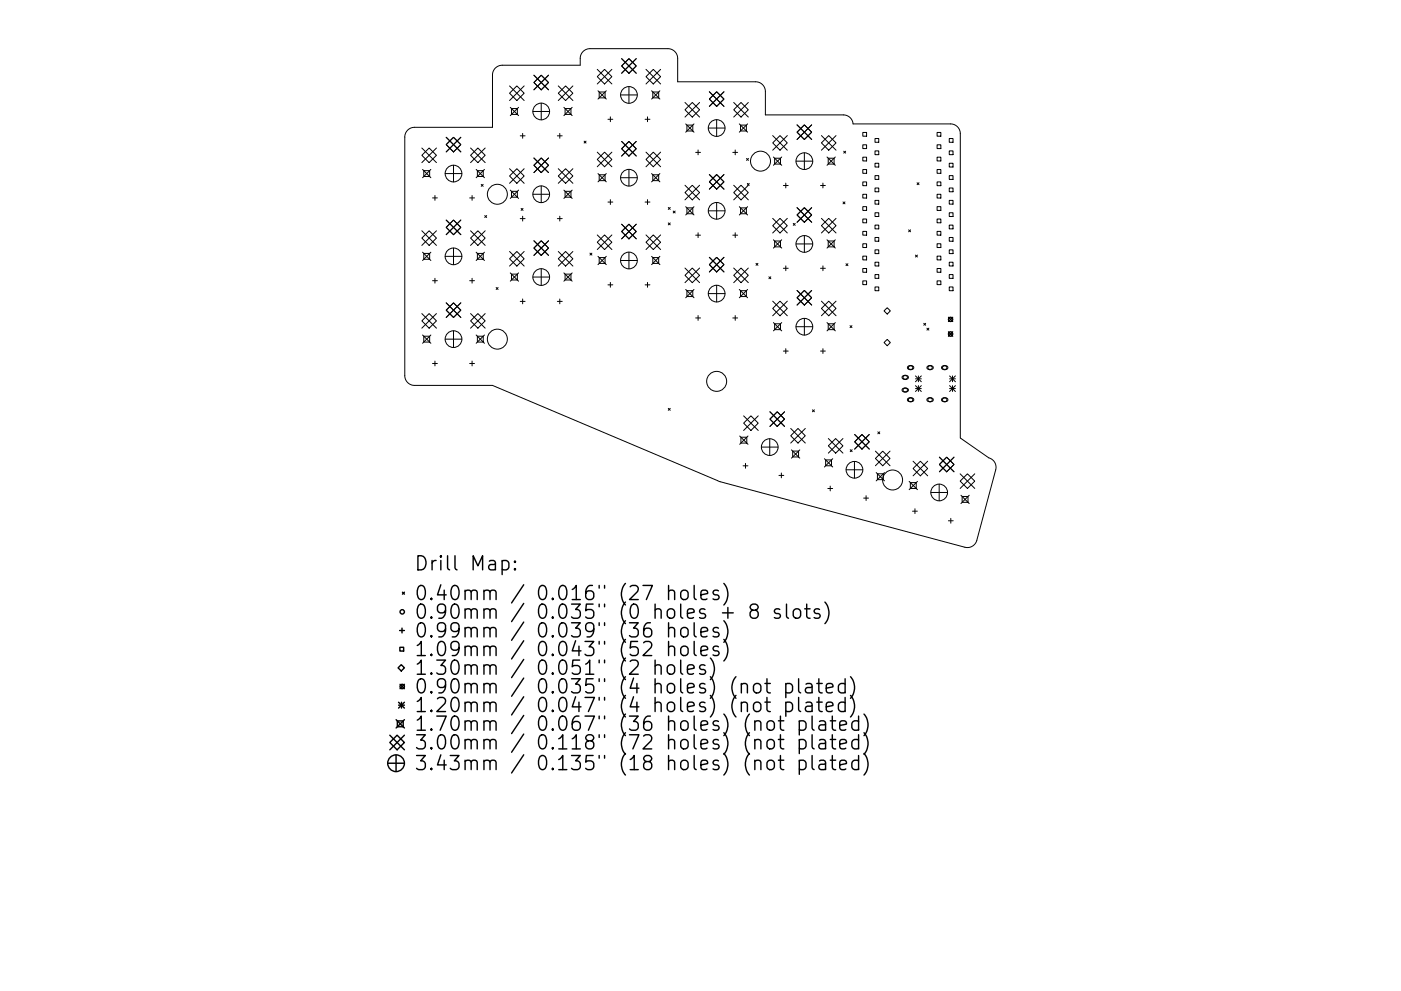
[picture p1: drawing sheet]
<svg xmlns="http://www.w3.org/2000/svg" width="297mm" height="210mm" viewBox="0 0 297 210" stroke-linecap="round" stroke-linejoin="round" font-family="sans-serif">
<defs><g id="words">
<g font-size="4.2">
<text x="87.7" y="121.1">Drill Map:</text>
<text x="87.7" y="127.4">0.40mm / 0.016&quot; (27 holes)</text>
<text x="87.7" y="131.3">0.90mm / 0.035&quot; (0 holes + 8 slots)</text>
<text x="87.7" y="135.3">0.99mm / 0.039&quot; (36 holes)</text>
<text x="87.7" y="139.2">1.09mm / 0.043&quot; (52 holes)</text>
<text x="87.7" y="143.2">1.30mm / 0.051&quot; (2 holes)</text>
<text x="87.7" y="147.2">0.90mm / 0.035&quot; (4 holes) (not plated)</text>
<text x="87.7" y="151.1">1.20mm / 0.047&quot; (4 holes) (not plated)</text>
<text x="87.7" y="155.1">1.70mm / 0.067&quot; (36 holes) (not plated)</text>
<text x="87.7" y="159">3.00mm / 0.118&quot; (72 holes) (not plated)</text>
<text x="87.7" y="163.4">3.43mm / 0.135&quot; (18 holes) (not plated)</text>
</g>
</g></defs>
<g fill="none" stroke="#000" stroke-width=".21">
<path d="M108 18.2l3.1 3.1M109.6 18.2l1.5 1.6-1.5 1.5-1.6-1.5zM111.1 18.2l-3.1 3.1M113.2 16l3.1 3.1M114.8 16l1.5 1.5-1.5 1.6-1.6-1.6zM116.3 16l-3.1 3.1M118.4 19.8l1.5-1.6 1.6 1.6-1.6 1.5zM118.4 18.2l3.1 3.1M121.5 18.2l-3.1 3.1M126.6 16.3l1.6-1.6 1.5 1.6-1.5 1.5zM126.6 14.7l3.1 3.1M126.8 19.3l1.7 1.7"/>
<path d="M127 19.5h1.3v1.3h-1.3zM128.5 19.3l-1.7 1.7M129.7 14.7l-3.1 3.1M131.8 14l1.5-1.6 1.6 1.6-1.6 1.5zM131.8 12.4l3.1 3.1M133.3 18.4v3.5M134.9 12.4l-3.1 3.1M137 14.7l3.1 3.1M138.2 19.3l1.7 1.7M138.4 19.5h1.3v1.3h-1.3zM138.5 14.7l1.6 1.6-1.6 1.5-1.5-1.5zM139.9 19.3l-1.7 1.7"/>
<path d="M140.1 14.7l-3.1 3.1M150.4 19.5l3.1 3.1M151.9 19.5l1.6 1.5-1.6 1.6-1.5-1.6zM153.5 19.5l-3.1 3.1M86.4 27.6l.8-.5 .7-.1h16.5v-11.1a2.07 2.07 0 0 1 2.1-2.1h16.5v-1.4a2.07 2.07 0 0 1 2.1-2.1h16.5a2.07 2.07 0 0 1 2.1 2.1v5h16.5a2.07 2.07 0 0 1 2.1 2v5h16.5a2.07 2.07 0 0 1 2.1 1.9h20.6a2.07 2.07 0 0 1 2.1 2.1v64.5l6 4.2a2.07 2.07 0 0 1 1.5 2.6l-4 14.9a2.07 2.07 0 0 1-2.5 1.5l-52.1-14-48.1-20.3h-16.5a2.07 2.07 0 0 1-2.1-2.1v-50.6l.1-.7zM89.4 33l1.6-1.6 1.5 1.6-1.5 1.5zM89.4 31.4l3.1 3.1M89.6 35.9l1.7 1.8M89.8 36.2h1.3v1.2h-1.3zM91.3 35.9l-1.7 1.8M92.5 31.4l-3.1 3.1M94.4 36.8h3.5"/>
<path d="M94.6 29.1l3.1 3.1M96.2 29.1l1.5 1.6-1.5 1.5-1.6-1.5zM96.2 35.1v3.5M97.7 29.1l-3.1 3.1M99.8 33l1.5-1.6 1.6 1.6-1.6 1.5zM99.8 31.4l3.1 3.1M101 35.9l1.7 1.8M101.2 36.2h1.3v1.2h-1.3zM102 39.1l.4 .4M102.4 39.1l-.4 .4M102.7 35.9l-1.7 1.8M102.9 31.4l-3.1 3.1"/>
<path d="M108 35.8l3.1 3.1M108.2 22.8l1.7 1.7M108.4 23h1.3v1.3h-1.3zM109.6 35.8l1.5 1.5-1.5 1.6-1.6-1.6zM109.9 22.8l-1.7 1.7M110.3 28.8h1M110.8 28.3v1M111.1 35.8l-3.1 3.1M113 23.7h3.5M113.2 33.5l3.1 3.1M114.8 33.5l1.5 1.6-1.5 1.5-1.6-1.5zM114.8 21.9v3.5"/>
<path d="M114.8 39.4v3.6M116.3 33.5l-3.1 3.1M118.2 28.8h1M118.4 37.3l1.5-1.5 1.6 1.5-1.6 1.6zM118.4 35.8l3.1 3.1M118.7 28.3v1M119.6 22.8l1.7 1.7M119.8 23h1.3v1.3h-1.3zM121.3 22.8l-1.7 1.7M121.5 35.8l-3.1 3.1M123.8 29.9l.5 .5M124.3 29.9l-.5 .5"/>
<path d="M126.6 33.8l1.6-1.5 1.5 1.5-1.5 1.6zM126.6 32.3l3.1 3.1M126.8 36.8l1.7 1.8M127 37.1h1.3v1.2h-1.3zM128.5 36.8l-1.7 1.8M128.9 25.3h1M129.4 24.8v1M129.7 32.3l-3.1 3.1M131.6 37.7h3.5M131.6 20.1h3.5M131.8 31.6l1.5-1.6 1.6 1.6-1.6 1.5zM131.8 30l3.1 3.1"/>
<path d="M133.3 35.9v3.6M134.9 30l-3.1 3.1M136.8 25.3h1M137 32.3l3.1 3.1M137.3 24.8v1M138.2 36.8l1.7 1.8M138.4 37.1h1.3v1.2h-1.3zM138.5 32.3l1.6 1.5-1.6 1.6-1.5-1.6zM139.9 36.8l-1.7 1.8M140.1 32.3l-3.1 3.1M145.2 23.3l1.6-1.6 1.5 1.6-1.5 1.5zM145.2 21.7l3.1 3.1"/>
<path d="M145.2 39.3l3.1 3.1M145.4 26.3l1.7 1.7M145.6 26.5h1.3v1.3h-1.3zM146.8 39.3l1.5 1.6-1.5 1.5-1.6-1.5zM147.1 26.3l-1.7 1.7M147.5 32.3h1M148 31.8v1M148.3 21.7l-3.1 3.1M148.3 39.3l-3.1 3.1M150.2 27.2h3.5M150.4 38.6l1.5-1.6 1.6 1.6-1.6 1.5zM150.4 37l3.1 3.1"/>
<path d="M151.9 25.4v3.5M153.5 37l-3.1 3.1M155.4 32.3h1M155.6 23.3l1.5-1.6 1.6 1.6-1.6 1.5zM155.6 21.7l3.1 3.1M155.6 39.3l3.1 3.1M155.9 31.8v1M156.7 26.3l1.8 1.7M157 26.5h1.2v1.3h-1.2zM158.3 33.6l.4 .4M158.4 38.9l.5 .4M158.5 26.3l-1.8 1.7"/>
<path d="M158.7 21.7l-3.1 3.1M158.7 39.3l-3.1 3.1M158.7 33.6l-.4 .4M158.9 38.9l-.5 .4M163.8 28.8l3.1 3.1M164 33.3l1.7 1.8M164.2 33.6h1.3v1.2h-1.3zM165.4 28.8l1.5 1.5-1.5 1.6-1.6-1.6zM165.7 33.3l-1.7 1.8M166.1 39.4h1M166.6 38.8v1.1M166.9 28.8l-3.1 3.1"/>
<path d="M168.8 34.2h3.5M169 28l1.5-1.5 1.6 1.5-1.6 1.6zM169 26.5l3.1 3.1M170.5 32.4v3.6M172.1 26.5l-3.1 3.1M174 39.4h1M174.2 28.8l3.1 3.1M174.5 38.8v1.1M175.3 33.3l1.8 1.8M175.6 33.6h1.2v1.2h-1.2zM175.7 28.8l1.6 1.5-1.6 1.6-1.5-1.6zM177.1 33.3l-1.8 1.8"/>
<path d="M177.3 28.8l-3.1 3.1M178.9 32.1l.4 .4M179.3 32.1l-.4 .4M182.9 28.1h.8v.8h-.8zM182.9 30.7h.8v.8h-.8zM182.9 33.3h.8v.8h-.8zM182.9 36h.8v.8h-.8zM182.9 38.6h.8v.8h-.8zM185.5 29.4h.8v.8h-.8zM185.5 32h.8v.8h-.8zM185.5 34.6h.8v.8h-.8zM185.5 37.3h.8v.8h-.8z"/>
<path d="M185.5 39.9h.8v.8h-.8zM194.4 38.8l.4 .4M194.8 38.8l-.4 .4M198.7 28.1h.8v.8h-.8zM198.7 30.7h.8v.8h-.8zM198.7 33.3h.8v.8h-.8zM198.7 36h.8v.8h-.8zM198.7 38.6h.8v.8h-.8zM201.3 29.4h.8v.8h-.8zM201.3 32h.8v.8h-.8zM201.3 34.6h.8v.8h-.8zM201.3 37.3h.8v.8h-.8z"/>
<path d="M201.3 39.9h.8v.8h-.8zM89.4 50.5l1.6-1.5 1.5 1.5-1.5 1.6zM89.4 49l3.1 3.1M89.6 53.5l1.7 1.8M89.8 53.8h1.3v1.2h-1.3zM91.3 53.5l-1.7 1.8M91.7 42h1M91.7 59.6h1M92.2 41.5v1M92.2 59v1.1M92.5 49l-3.1 3.1M94.4 54.4h3.5"/>
<path d="M94.6 48.2l1.6-1.5 1.5 1.5-1.5 1.6zM94.6 46.7l3.1 3.1M96.2 52.6v3.6M97.7 46.7l-3.1 3.1M99.6 42h1M99.6 59.6h1M99.8 50.5l1.5-1.5 1.6 1.5-1.6 1.6zM99.8 49l3.1 3.1M100.1 41.5v1M100.1 59v1.1M101 53.5l1.7 1.8M101.2 53.8h1.3v1.2h-1.3z"/>
<path d="M102.7 53.5l-1.7 1.8M102.8 45.7l.4 .4M102.9 49l-3.1 3.1M103.2 45.7l-.4 .4M108 53.4l3.1 3.1M108.2 40.3l1.7 1.8M108.2 57.9l1.7 1.8M108.4 40.6h1.3v1.2h-1.3zM108.4 58.2h1.3v1.2h-1.3zM109.6 53.4l1.5 1.5-1.5 1.6-1.6-1.6zM109.9 40.3l-1.7 1.8M109.9 57.9l-1.7 1.8"/>
<path d="M110.3 46.4h1M110.5 44.2l.4 .4M110.8 45.9v1M110.9 44.2l-.4 .4M111.1 53.4l-3.1 3.1M113 41.2h3.5M113 58.8h3.5M113.2 51.1l3.1 3.1M114.8 51.1l1.5 1.5-1.5 1.6-1.6-1.6zM114.8 57v3.6M116.3 51.1l-3.1 3.1M118.2 46.4h1"/>
<path d="M118.4 54.9l1.5-1.5 1.6 1.5-1.6 1.6zM118.4 53.4l3.1 3.1M118.7 45.9v1M119.6 40.3l1.7 1.8M119.6 57.9l1.7 1.8M119.8 40.6h1.3v1.2h-1.3zM119.8 58.2h1.3v1.2h-1.3zM121.3 57.9l-1.7 1.8M121.3 40.3l-1.7 1.8M121.5 53.4l-3.1 3.1M125.1 53.7l.4 .4M125.5 53.7l-.4 .4"/>
<path d="M126.6 51.4l1.6-1.6 1.5 1.6-1.5 1.5zM126.6 49.8l3.1 3.1M126.8 54.4l1.7 1.7M127 54.6h1.3v1.3h-1.3zM128.5 54.4l-1.7 1.7M128.9 42.9h1M129.4 42.4v1M129.4 59.9v1M129.7 49.8l-3.1 3.1M131.6 55.3h3.5M131.8 47.6l3.1 3.1M133.3 47.6l1.6 1.5-1.6 1.6-1.5-1.6z"/>
<path d="M133.3 53.5v3.5M134.9 47.6l-3.1 3.1M136.8 42.9h1M137 51.4l1.5-1.6 1.6 1.6-1.6 1.5zM137 49.8l3.1 3.1M137.3 42.4v1M137.3 59.9v1M138.2 54.4l1.7 1.7M138.4 54.6h1.3v1.3h-1.3zM139.9 54.4l-1.7 1.7M140.1 49.8l-3.1 3.1M141.7 44l.4 .4"/>
<path d="M141.7 47.3l.4 .4M142.1 44l-.4 .4M142.1 47.3l-.4 .4M142.7 44.8l.4 .4M143.1 44.8l-.4 .4M145.2 56.9l3.1 3.1M145.4 43.9l1.7 1.7M145.6 44.1h1.3v1.3h-1.3zM146.8 56.9l1.5 1.5-1.5 1.6-1.6-1.6zM147.1 43.9l-1.7 1.7M147.5 49.9h1M148 49.4v1"/>
<path d="M148.3 56.9l-3.1 3.1M150.2 44.7h3.5M150.4 56.1l1.5-1.5 1.6 1.5-1.6 1.6zM150.4 54.6l3.1 3.1M151.9 43v3.5M153.5 54.6l-3.1 3.1M155.4 49.9h1M155.6 58.4l1.5-1.5 1.6 1.5-1.6 1.6zM155.6 40.9l1.5-1.6 1.6 1.6-1.6 1.5zM155.6 56.9l3.1 3.1M155.9 49.4v1M156.7 43.9l1.8 1.7"/>
<path d="M157 44.1h1.2v1.3h-1.2zM158.5 43.9l-1.8 1.7M158.7 56.9l-3.1 3.1M160.3 55.9l.4 .4M160.7 55.9l-.4 .4M163 58.7l.4 .4M163.4 58.7l-.4 .4M163.8 46.3l3.1 3.1M164 50.9l1.7 1.7M164.2 51.1h1.3v1.3h-1.3zM165.4 46.3l1.5 1.6-1.5 1.5-1.6-1.5zM165.7 50.9l-1.7 1.7"/>
<path d="M166.1 56.9h1M166.6 56.4v1M166.9 46.3l-3.1 3.1M168.2 47.4l.4 .4M168.6 47.4l-.4 .4M168.8 51.8h3.5M169 45.6l1.5-1.5 1.6 1.5-1.6 1.6zM169 44.1l3.1 3.1M170.5 50v3.5M172.1 44.1l-3.1 3.1M174 56.9h1M174.2 46.3l3.1 3.1"/>
<path d="M174.5 56.4v1M175.3 50.9l1.8 1.7M175.6 51.1h1.2v1.3h-1.2zM175.7 46.3l1.6 1.6-1.6 1.5-1.5-1.5zM177.1 50.9l-1.8 1.7M177.3 46.3l-3.1 3.1M178.7 42.8l.4 .4M179.1 42.8l-.4 .4M179.4 56l.4 .4M179.8 56l-.4 .4M182.9 41.2h.8v.8h-.8zM182.9 43.8h.8v.8h-.8z"/>
<path d="M182.9 46.5h.8v.8h-.8zM182.9 49.1h.8v.8h-.8zM182.9 51.7h.8v.8h-.8zM182.9 54.3h.8v.8h-.8zM182.9 57h.8v.8h-.8zM182.9 59.6h.8v.8h-.8zM185.5 42.5h.8v.8h-.8zM185.5 45.1h.8v.8h-.8zM185.5 47.8h.8v.8h-.8zM185.5 50.4h.8v.8h-.8zM185.5 53h.8v.8h-.8zM185.5 55.6h.8v.8h-.8z"/>
<path d="M185.5 58.3h.8v.8h-.8zM192.6 48.8l.5 .4M193.1 48.8l-.5 .4M194.1 54.1l.4 .4M194.5 54.1l-.4 .4M198.7 41.2h.8v.8h-.8zM198.7 43.8h.8v.8h-.8zM198.7 46.5h.8v.8h-.8zM198.7 49.1h.8v.8h-.8zM198.7 51.7h.8v.8h-.8zM198.7 54.3h.8v.8h-.8zM198.7 57h.8v.8h-.8z"/>
<path d="M198.7 59.6h.8v.8h-.8zM201.3 42.5h.8v.8h-.8zM201.3 45.1h.8v.8h-.8zM201.3 47.8h.8v.8h-.8zM201.3 50.4h.8v.8h-.8zM201.3 53h.8v.8h-.8zM201.3 55.6h.8v.8h-.8zM201.3 58.3h.8v.8h-.8zM89.4 68.1l1.6-1.6 1.5 1.6-1.5 1.5zM89.4 66.5l3.1 3.1M89.6 71.1l1.7 1.7M89.8 71.3h1.3v1.3h-1.3z"/>
<path d="M91.3 71.1l-1.7 1.7M91.7 77.1h1M92.2 76.6v1M92.5 66.5l-3.1 3.1M94.4 72h3.5M94.6 65.8l1.6-1.5 1.5 1.5-1.5 1.6zM94.6 64.3l3.1 3.1M96.2 70.2v3.5M97.7 64.3l-3.1 3.1M99.6 77.1h1M99.8 68.1l1.5-1.6 1.6 1.6-1.6 1.5zM99.8 66.5l3.1 3.1"/>
<path d="M100.1 76.6v1M101 71.1l1.7 1.7M101.2 71.3h1.3v1.3h-1.3zM102.7 71.1l-1.7 1.7M102.9 66.5l-3.1 3.1M105.2 61l.4 .4M105.6 61l-.4 .4M110.3 63.9h1M110.8 63.4v1.1M118.2 63.9h1M118.7 63.4v1.1M128.9 60.4h1"/>
<path d="M136.8 60.4h1M145.4 61.4l1.7 1.8M145.6 61.7h1.3v1.2h-1.3zM147.1 61.4l-1.7 1.8M147.5 67.5h1M148 66.9v1.1M150.2 62.3h3.5M151.9 60.5v3.6M155.4 67.5h1M155.9 66.9v1.1M156.7 61.4l1.8 1.8M157 61.7h1.2v1.2h-1.2z"/>
<path d="M158.5 61.4l-1.8 1.8M163.8 63.9l3.1 3.1M164 68.4l1.7 1.8M164.2 68.7h1.3v1.2h-1.3zM165.4 63.9l1.5 1.5-1.5 1.6-1.6-1.6zM165.7 68.4l-1.7 1.8M166.1 74.5h1M166.6 74v1M166.9 63.9l-3.1 3.1M168.8 69.3h3.5M169 63.2l1.5-1.6 1.6 1.6-1.6 1.5zM169 61.6l3.1 3.1"/>
<path d="M170.5 67.5v3.6M172.1 61.6l-3.1 3.1M174 74.5h1M174.2 63.9l3.1 3.1M174.5 74v1M175.3 68.4l1.8 1.8M175.6 68.7h1.2v1.2h-1.2zM175.7 63.9l1.6 1.5-1.6 1.6-1.5-1.6zM177.1 68.4l-1.8 1.8M177.3 63.9l-3.1 3.1M180.2 69.1l.4 .4M180.6 69.1l-.4 .4"/>
<path d="M185.5 60.9h.8v.8h-.8zM187.4 66l.7-.7 .7 .7-.7 .6zM187.4 72.7l.7-.7 .7 .7-.7 .6zM191.4 79.8l.9-.1 .3 .2v.3l-.3 .2h-.8l-.2-.2zM192.5 77.7l1-.1 .2 .2v.3l-.2 .3h-.8l-.3-.3zM194.1 79.8l1.2 1.2M194.7 79.8v1.2M195.3 79.8l-1.2 1.2M195.9 68.6l.4 .4M196.3 68.6l-.4 .4M196.5 69.6l.4 .4M196.6 77.7l1-.1 .2 .2 .1 .3-.3 .3h-.8l-.3-.3z"/>
<path d="M196.9 69.6l-.4 .4M199.7 77.7l1-.1 .2 .2 .1 .3-.3 .3h-.8l-.3-.3zM201.1 67.3l.9 .9M201.1 70.4l.9 .9M201.3 60.9h.8v.8h-.8zM201.3 79.8l1.3 1.2M201.9 79.8v1.2M202 67.3l-.9 .9M202 70.4l-.9 .9M202.6 79.8l-1.3 1.2M141.7 86.6l.4 .5M142.1 86.6l-.4 .5"/>
<path d="M156.8 92.5l1.8 1.8M157.1 92.8h1.2v1.2h-1.2zM157.5 98.8h1.1M157.7 88.2l3.1 3.1M158.1 98.3v1M158.6 92.5l-1.8 1.8M159.2 88.2l1.6 1.6-1.6 1.5-1.5-1.5zM160.8 88.2l-3.1 3.1M161.4 94.9h3.6M163.2 93.1v3.5M163.2 87.4l3.1 3.1M164.8 87.4l1.5 1.5-1.5 1.6-1.6-1.6z"/>
<path d="M166.3 87.4l-3.1 3.1M167.6 90.9l3.1 3.1M167.8 95.5l1.8 1.7M168.1 95.7h1.2v1.3h-1.2zM169.2 90.9l1.5 1.6-1.5 1.5-1.6-1.5zM169.6 95.5l-1.8 1.7M170.7 90.9l-3.1 3.1M172.3 87l.4 .4M172.7 87l-.4 .4M174.8 97.3l1.8 1.8M175.1 97.6h1.2v1.2h-1.2zM175.6 93l3.1 3.1"/>
<path d="M176.6 97.3l-1.8 1.8M177.2 93l1.5 1.6-1.5 1.5-1.6-1.5zM178.7 93l-3.1 3.1M179.4 99.7h3.5M180.3 95.4l.4 .4M180.7 95.4l-.4 .4M181.2 97.9v3.5M181.2 92.2l3.1 3.1M182.8 92.2l1.5 1.5-1.5 1.6-1.6-1.6zM184.3 92.2l-3.1 3.1M185.6 97.3l1.6-1.6 1.5 1.6-1.5 1.5zM185.6 95.7l3.1 3.1"/>
<path d="M186.1 91.6l.4 .4M186.5 91.6l-.4 .4M188.7 95.7l-3.1 3.1M191.4 82.5l.9-.1 .3 .2v.2l-.3 .3h-.8l-.2-.3zM192.5 84.6l1-.1 .2 .1v.3l-.2 .3h-.8l-.3-.3zM193.6 97.9l3.1 3.1M194.1 81.8l1.2 1.3M194.1 82.4h1.2M194.1 80.4h1.2M194.7 81.8v1.3M195.1 97.9l1.6 1.5-1.6 1.6-1.5-1.6zM195.3 81.8l-1.2 1.3"/>
<path d="M196.6 84.6l1-.1 .2 .1 .1 .3-.3 .3h-.8l-.3-.3zM196.7 97.9l-3.1 3.1M199.2 97l3.1 3.1M199.7 84.6l1-.1 .2 .1 .1 .3-.3 .3h-.8l-.3-.3zM200.7 97l1.6 1.5-1.6 1.6-1.5-1.6zM201.3 82.4h1.3M201.3 81.8l1.3 1.3M201.3 80.4h1.3M201.9 81.8v1.3M202.3 97l-3.1 3.1M202.6 81.8l-1.3 1.3M165.2 100.9h1"/>
<path d="M165.7 100.4v1M175.5 103.6h1M176 103.1v1.1M183.1 105.7h1M183.6 105.2v1M185.8 100.3l1.7 1.7M186 100.5h1.3v1.3h-1.3zM187.5 100.3l-1.7 1.7M192.8 102.1l1.7 1.8M193 102.4h1.3v1.2h-1.3zM193.5 108.5h1M194 107.9v1.1"/>
<path d="M194.5 102.1l-1.7 1.8M197.4 104.5h3.5M199.1 102.7v3.6M201.1 110.5h1M201.6 110v1M203.6 102.1l1.5-1.6 1.6 1.6-1.6 1.5zM203.6 100.5l3.1 3.1M203.7 105.1l1.8 1.7M204 105.3h1.2v1.3h-1.2zM205.5 105.1l-1.8 1.7M206.7 100.5l-3.1 3.1"/>
<circle cx="96.2" cy="36.8" r="1.77"/>
<circle cx="114.8" cy="23.7" r="1.77"/>
<circle cx="133.3" cy="37.7" r="1.77"/>
<circle cx="133.3" cy="20.1" r="1.77"/>
<circle cx="151.9" cy="27.2" r="1.77"/>
<circle cx="161.2" cy="34.2" r="2.12"/>
<circle cx="170.5" cy="34.2" r="1.77"/>
<circle cx="96.2" cy="54.4" r="1.77"/>
<circle cx="105.5" cy="41.2" r="2.12"/>
<circle cx="114.8" cy="41.2" r="1.77"/>
<circle cx="114.8" cy="58.8" r="1.77"/>
<circle cx="133.3" cy="55.3" r="1.77"/>
<circle cx="151.9" cy="44.7" r="1.77"/>
<circle cx="170.5" cy="51.8" r="1.77"/>
<circle cx="96.2" cy="72" r="1.77"/>
<circle cx="105.5" cy="72" r="2.12"/>
<circle cx="151.9" cy="62.3" r="1.77"/>
<circle cx="170.5" cy="69.3" r="1.77"/>
<circle cx="193.1" cy="78" r=".46"/>
<circle cx="197.2" cy="78" r=".46"/>
<circle cx="200.3" cy="78" r=".46"/>
<circle cx="201.5" cy="67.8" r=".46"/>
<circle cx="201.5" cy="70.9" r=".46"/>
<circle cx="151.9" cy="80.9" r="2.12"/>
<circle cx="163.2" cy="94.9" r="1.77"/>
<circle cx="181.2" cy="99.7" r="1.77"/>
<circle cx="191.9" cy="80.1" r=".46"/>
<circle cx="191.9" cy="82.8" r=".46"/>
<circle cx="193.1" cy="84.8" r=".46"/>
<circle cx="197.2" cy="84.8" r=".46"/>
<circle cx="200.3" cy="84.8" r=".46"/>
<circle cx="189.2" cy="101.8" r="2.12"/>
<circle cx="199.1" cy="104.5" r="1.77"/>
</g>
<g fill="none" stroke="#000" stroke-width=".3">
<path d="M106.5 119.1l.8-.2 .6 .6v.8l-.3 .5-.3 .1-.8-.1M109.2 119.1l.1 .1-.1 .1-.2-.1 .2-.1v.2M84.7 133.8h1M84.8 137.3h.8v.8h-.8zM85.2 133.3v1M85.3 125.6l.4 .5M85.7 125.6l-.4 .5M109.2 120.6l.1 .2-.1 .1-.2-.1 .2-.2v.3M141.8 125.5a.74 .74 0 0 1 1.2 .1v1.6M141.8 133.4a.74 .74 0 0 1 1.2 .2v1.5M141.8 137.4a.74 .74 0 0 1 1.2 .1v1.6M141.8 124.2v3"/>
<path d="M141.8 132.1v3M141.8 136.1v3M144.5 125.5a.81 .81 0 0 1 .8-.3 .81 .81 0 0 1 .6 .6v.8a.81 .81 0 0 1-.8 .6 .81 .81 0 0 1-.8-.6v-.8zM144.5 133.4a.81 .81 0 0 1 .8-.3 .81 .81 0 0 1 .6 .6v.9a.81 .81 0 0 1-.8 .6 .81 .81 0 0 1-.8-.6v-.9zM144.6 137.2a.81 .81 0 0 1 1.3 .5v.8a.81 .81 0 0 1-.8 .6 .81 .81 0 0 1-.8-.6v-.8zM147.2 124.2v2.6l.4 .4M147.2 132.1v2.6l.4 .4M147.2 136.1v2.6l.4 .4M148.6 126.2l1.4-.3-.1-.5-.9-.2-.4 .4v1.2l.2 .3 .2 .1 .9-.1M148.6 134.1l1.4-.3-.1-.5-.9-.2-.4 .5v1.1l.2 .3 .2 .1 .9-.1M148.6 138.1l1.4-.3-.1-.6-.9-.1-.4 .4v1.2l.2 .2 .2 .2 .9-.2M150.6 139.6a3.4 3.4 0 0 1 0 4.6"/>
<path d="M152.3 125.4l-.7-.2-.4 .4 .1 .5 1 .3 .2 .2-.2 .5-.3 .1-.8-.1M152.3 133.3l-.7-.2-.4 .5 .1 .4 1 .3 .2 .3-.2 .4-.3 .1-.8-.1M152.3 137.2l-.7-.1-.4 .4 .1 .4 1 .3 .2 .3-.2 .4-.3 .2-.8-.2M153.2 130h2.3M153.5 123.8a3.4 3.4 0 0 1 0 4.6M153.5 131.7a3.4 3.4 0 0 1 0 4.6M153.5 135.7a3.4 3.4 0 0 1 0 4.5M154.3 128.9v2.3M159.6 129.5l-.3-.2a.62 .62 0 0 1-.2-.7 .62 .62 0 0 1 .5-.4l.9 .1a.62 .62 0 0 1 .2 .7 .62 .62 0 0 1-.5 .5l-.9 .1-.3 .4v.6l.6 .6h.6l.6-.6v-.6l-.6-.5M165.3 129.3l-.7-.1-.4 .4 .1 .4 1 .3 .2 .3-.2 .4-.3 .2-.8-.2M166.8 128.2v2.5l.4 .5M168.5 129.3a.81 .81 0 0 1 1.3 .4v.9a.81 .81 0 0 1-.8 .6 .81 .81 0 0 1-.8-.6v-.9z"/>
<path d="M170.6 129.2h1.2M171 128.2v2.5l.2 .3 .6 .2M173.8 129.3l-.8-.1-.4 .4 .2 .4 1 .3 .1 .3-.1 .4-.3 .2-.9-.2M174.9 127.7a3.4 3.4 0 0 1 0 4.6M82.6 156l3.1 3.1M84 152.7l1.7 1.8M84.2 156l1.5 1.5-1.5 1.6-1.6-1.6zM84.2 153h1.3v1.2h-1.3zM84.4 141.7l.7-.7 .6 .7-.6 .7zM84.5 149l1.2 1.2M84.5 149.6h1.2M84.8 145.2l.9 .9"/>
<path d="M85.1 149v1.2M85.7 145.2l-.9 .9M85.7 149l-1.2 1.2M85.7 152.7l-1.7 1.8M85.7 156l-3.1 3.1M138.9 141.3a.74 .74 0 0 1 1.3 .2v1.5M138.9 140v3M141.6 141.3a.81 .81 0 0 1 .8-.3 .81 .81 0 0 1 .6 .6v.9a.81 .81 0 0 1-.7 .6 .81 .81 0 0 1-.8-.6v-.9zM144.3 140v2.6l.5 .4M145.8 142l1.4-.2-.2-.6-.8-.2-.4 .5v1.1l.1 .3 .3 .1 .8-.1M149.5 141.2l-.7-.2-.5 .5 .2 .4 1 .3 .1 .3-.1 .4-.3 .1-.9-.1M159.9 149.3a.81 .81 0 0 1 .8-.3 .81 .81 0 0 1 .6 .5v.9a.81 .81 0 0 1-.8 .6 .81 .81 0 0 1-.7-.6v-.9z"/>
<path d="M160 145.2a.81 .81 0 0 1 1.3 .4v.8a.81 .81 0 0 1-.8 .6 .81 .81 0 0 1-.7-.6v-.8zM162.2 145h1.1M162.2 149h1.1M162.6 144v2.6l.2 .3 .5 .1M162.6 148v2.5l.2 .3 .5 .2M162.8 153.2a.81 .81 0 0 1 .8-.3 .81 .81 0 0 1 .6 .6v.9a.81 .81 0 0 1-.8 .6 .81 .81 0 0 1-.8-.6v-.9zM162.8 157.2a.81 .81 0 0 1 .8-.3 .81 .81 0 0 1 .6 .6v.8a.81 .81 0 0 1-.8 .6 .81 .81 0 0 1-.8-.6v-.8zM165 152.9h1.2M165 156.9h1.2M165.5 151.9v2.6l.1 .3 .6 .1M165.5 155.9v2.6l.1 .2 .6 .2M166.6 145.2l.9-.2 .5 .6v.8l-.2 .5-.3 .1-.9-.1"/>
<path d="M166.6 149.1l.9-.1 .5 .5v.9l-.2 .4-.3 .2-.9-.2M166.6 145v3M166.6 149v3M169.3 144v2.6l.5 .4M169.3 148v2.5l.5 .5M169.5 153.1l.8-.2 .6 .6v.9l-.3 .4-.3 .1-.8-.1M169.5 157l.8-.1 .6 .6v.8l-.3 .4-.3 .2-.8-.2M169.5 152.9v3M169.5 156.9v3M170.9 145.2l.3-.2 .8 .2 .2 .2v1.6M170.9 149.1l.3-.1 .8 .1 .2 .3v1.6M172.2 145.7l-1 .2a.59 .59 0 0 0-.5 .5 .59 .59 0 0 0 .5 .6l1-.1"/>
<path d="M172.2 149.7l-1 .1a.59 .59 0 0 0-.5 .6 .59 .59 0 0 0 .5 .6l1-.2M172.2 151.9v2.6l.4 .4M172.2 155.9v2.6l.4 .4M173.2 145h1.1M173.2 149h1.1M173.6 144v2.6l.2 .3 .5 .1M173.6 148v2.5l.2 .3 .5 .2M173.8 153.1l.2-.2 .9 .2 .1 .3v1.5M173.8 157l.2-.1 .9 .1 .1 .3v1.6M175 153.6l-1 .2a.59 .59 0 0 0-.4 .6 .59 .59 0 0 0 .4 .5l1-.1M175 157.6l-1 .1a.59 .59 0 0 0-.4 .6 .59 .59 0 0 0 .4 .6l1-.2M175.2 146l1.4-.3-.1-.5-.9-.2-.4 .4v1.2l.1 .3 .3 .1 .9-.1"/>
<path d="M175.2 150l1.4-.3-.1-.6-.9-.1-.4 .4v1.1l.1 .3 .3 .2 .9-.2M176 152.9h1.2M176 156.9h1.2M176.5 151.9v2.6l.1 .3 .6 .1M176.5 155.9v2.6l.1 .2 .6 .2M178 153.9l1.5-.3-.2-.5-.8-.2-.5 .5v1.1l.2 .3 .3 .1 .8-.1M178 157.9l1.5-.3-.2-.6-.8-.1-.5 .4v1.2l.2 .2 .3 .2 .8-.2M179.2 145.2l-.9-.2-.5 .6v.8l.2 .5 .3 .1 .9-.1M179.2 149.1l-.9-.1-.5 .5v.9l.2 .4 .3 .2 .9-.2M179.2 144v3M179.2 148v3M180.3 143.6a3.4 3.4 0 0 1 0 4.6"/>
<path d="M180.3 147.5a3.4 3.4 0 0 1 0 4.6M182 153.1l-.8-.2-.6 .6v.9l.3 .4 .3 .1 .8-.1M182 157l-.8-.1-.6 .6v.8l.3 .4 .3 .2 .8-.2M182 151.9v3M182 155.9v3M183.2 151.5a3.4 3.4 0 0 1 0 4.6M183.2 155.5a3.4 3.4 0 0 1 0 4.5M183.2 159.9a3.4 3.4 0 0 1 0 4.5M82.2 161.9h3.5M84 160.2v3.5M162.8 161.6a.81 .81 0 0 1 .8-.3 .81 .81 0 0 1 .6 .6v.8a.81 .81 0 0 1-.8 .6 .81 .81 0 0 1-.8-.6v-.8zM165 161.3h1.2"/>
<path d="M165.5 160.3v2.6l.1 .2 .6 .2M169.5 161.4l.8-.1 .6 .6v.8l-.3 .4-.3 .2-.8-.2M169.5 161.3v3M172.2 160.3v2.6l.4 .4M173.8 161.4l.2-.1 .9 .1 .1 .3v1.6M175 162l-1 .1a.59 .59 0 0 0-.4 .6 .59 .59 0 0 0 .4 .6l1-.2M176 161.3h1.2M176.5 160.3v2.6l.1 .2 .6 .2M178 162.3l1.5-.3-.2-.6-.8-.1-.5 .4v1.2l.2 .2 .3 .2 .8-.2M182 161.4l-.8-.1-.6 .6v.8l.3 .4 .3 .2 .8-.2M182 160.3v3"/>
<circle cx="85.3" cy="129.8" r=".46"/>
<circle cx="85.3" cy="145.7" r=".46"/>
<circle cx="84" cy="161.9" r="1.77"/>
</g>
<use href="#words"/>
</svg>
